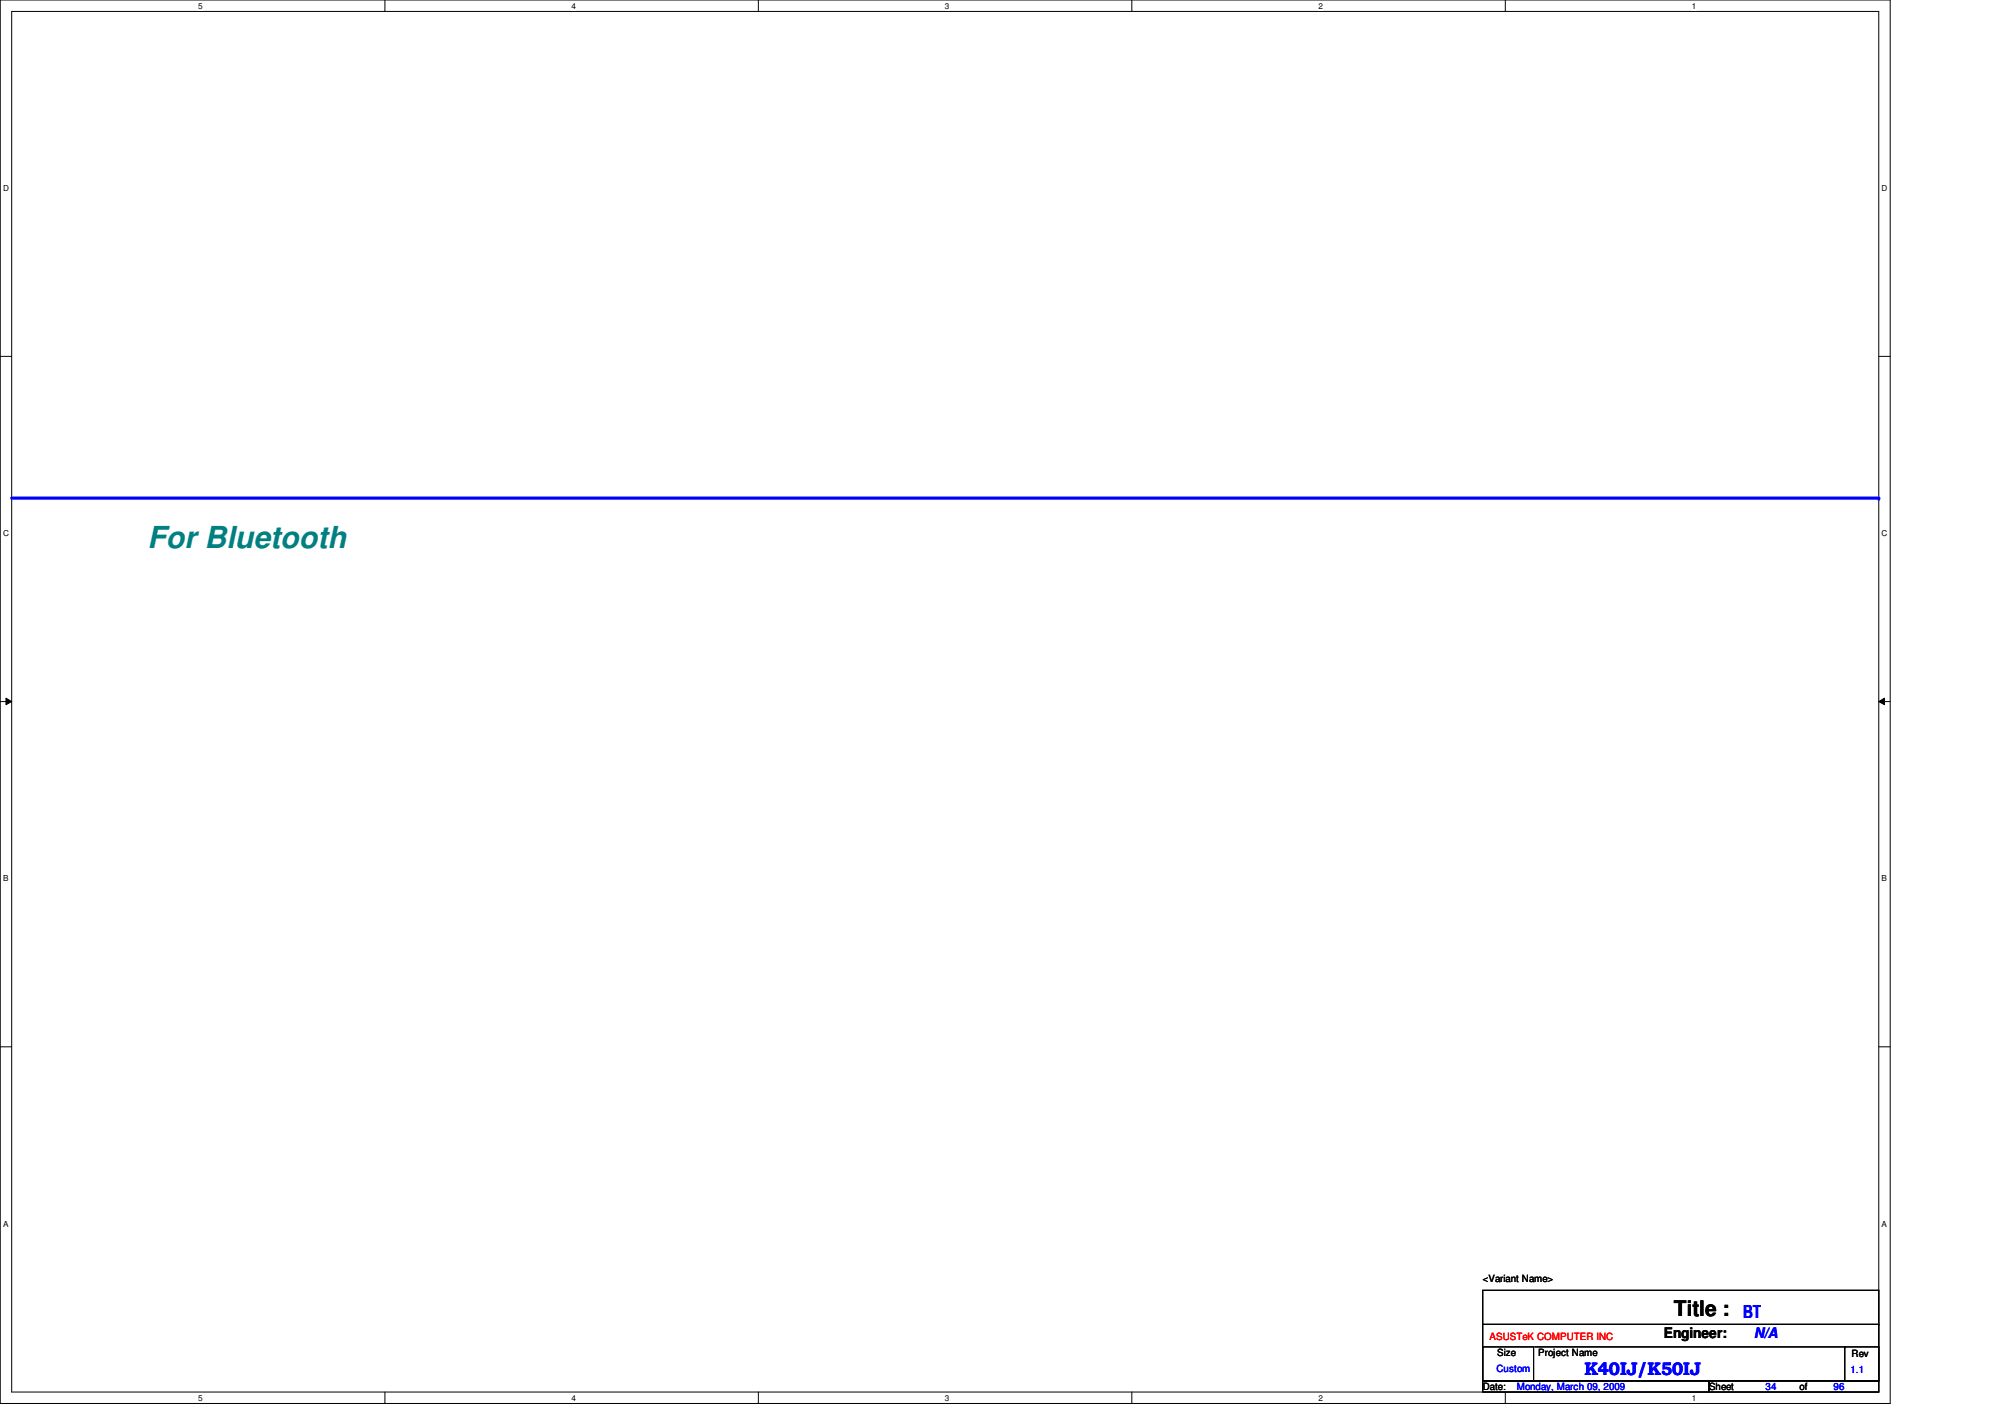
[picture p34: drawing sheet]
<svg xmlns="http://www.w3.org/2000/svg" width="297mm" height="210mm" viewBox="0 0 297 210" stroke-linecap="round" stroke-linejoin="round" font-family="sans-serif">
<defs><g id="words">
<text font-size="4.5" fill="#008080" x="21.8" y="81.2">For Bluetooth</text>
<text font-size="3.2" x="248" y="194.9">Title :</text>
<g font-size="2.7" fill="#00f">
<text x="258.2" y="195.3">BT</text>
<text x="234.7" y="203.7">K40IJ/K50IJ</text>
</g>
<text font-size="2.2" x="246.5" y="198.2">Engineer:</text>
<text font-size="2.2" fill="#00f" x="259.9" y="198.2">N/A</text>
<g font-size="1.5">
<text x="219.7" y="189.9">&lt;Variant Name&gt;</text>
<text x="221.8" y="200.9">Size</text>
<text x="227.9" y="200.9">Project Name</text>
<text x="274.3" y="201">Rev</text>
<text x="219.7" y="205.9">Date:</text>
<text x="253.2" y="205.9">Sheet</text>
<text x="266.6" y="205.9">of</text>
</g>
<text font-size="1.5" fill="#f00" x="220.7" y="198.5">ASUSTeK COMPUTER INC</text>
<g font-size="1.5" fill="#00f">
<text x="221.7" y="203.2">Custom</text>
<text x="274.1" y="203.4">1.1</text>
<text x="224.7" y="205.9">Monday, March 09, 2009</text>
<text x="261.6" y="205.9">34</text>
<text x="271.6" y="205.9">96</text>
</g>
<g font-size="1.2">
<text x="29.4" y="1.3">5</text>
<text x="84.7" y="1.3">4</text>
<text x="140" y="1.3">3</text>
<text x="195.3" y="1.3">2</text>
<text x="250.7" y="1.3">1</text>
<text x=".5" y="28.3">D</text>
<text x="278.8" y="28.3">D</text>
<text x=".5" y="79.4">C</text>
<text x="278.8" y="79.4">C</text>
<text x=".5" y="130.6">B</text>
<text x="278.8" y="130.6">B</text>
<text x=".5" y="181.7">A</text>
<text x="278.8" y="181.7">A</text>
<text x="29.4" y="207.5">5</text>
<text x="84.7" y="207.5">4</text>
<text x="140" y="207.5">3</text>
<text x="195.3" y="207.5">2</text>
<text x="250.7" y="207.5">1</text>
</g>
</g></defs>
<path d="M0 0h280v207.9h-280zM1.7 1.7h276.6v204.5h-276.6z" fill="none" stroke="#000" stroke-width=".15"/>
<g fill="#fff">
<path d="M29.4 .2h.6v1.3h-.6z"/>
<path d="M29.4 206.4h.6v1.3h-.6z"/>
</g>
<path d="M57 0v1.7M57 206.2v1.7" fill="none" stroke="#000" stroke-width=".15"/>
<g fill="#fff">
<path d="M84.7 .2h.6v1.3h-.6z"/>
<path d="M84.7 206.4h.6v1.3h-.6z"/>
</g>
<path d="M112.3 0v1.7M112.3 206.2v1.7" fill="none" stroke="#000" stroke-width=".15"/>
<g fill="#fff">
<path d="M140 .2h.6v1.3h-.6z"/>
<path d="M140 206.4h.6v1.3h-.6z"/>
</g>
<path d="M167.7 0v1.7M167.7 206.2v1.7" fill="none" stroke="#000" stroke-width=".15"/>
<g fill="#fff">
<path d="M195.3 .2h.7v1.3h-.7z"/>
<path d="M195.3 206.4h.7v1.3h-.7z"/>
</g>
<path d="M223 0v1.7M223 206.2v1.7" fill="none" stroke="#000" stroke-width=".15"/>
<g fill="#fff">
<path d="M250.7 .2h.6v1.3h-.6z"/>
<path d="M250.7 206.4h.6v1.3h-.6z"/>
<path d="M.5 27.2h.8v1.4h-.8z"/>
<path d="M278.8 27.2h.8v1.4h-.8z"/>
<path d="M.5 78.3h.8v1.4h-.8z"/>
<path d="M278.8 78.3h.8v1.4h-.8z"/>
</g>
<path d="M0 52.8h1.7M278.3 52.8h1.7" fill="none" stroke="#000" stroke-width=".15"/>
<g fill="#fff">
<path d="M.5 129.5h.7v1.3h-.7z"/>
<path d="M278.8 129.5h.7v1.3h-.7z"/>
</g>
<path d="M0 103.9h1.7M.9 103.4l.8 .5-.8 .5zM278.3 103.9l.9-.5v1zM278.3 103.9h1.7" fill="none" stroke="#000" stroke-width=".15"/>
<path d="M.9 103.4l.8 .5-.8 .5zM278.3 103.9l.9-.5v1z" fill="#000"/>
<g fill="#fff">
<path d="M.5 180.6h.7v1.3h-.7z"/>
<path d="M278.8 180.6h.7v1.3h-.7z"/>
</g>
<path d="M0 155.1h1.7M278.3 155.1h1.7M219.7 191.1h58.6v13.5h-58.6zM219.7 199.5h7.5v5.1h-7.5zM219.7 196.2h58.6M227.4 199.5h45.9M273.3 199.5h5v5.1h-5zM273.3 199.5h.1M278.3 196.2h.1M219.7 204.6h33.5v1.6h-33.5zM253.2 204.6h25.1v1.6h-25.1z" fill="none" stroke="#000" stroke-width=".15"/>
<path d="M1.7 73.8h276.6" fill="none" stroke="#00f" stroke-width=".47"/>
<circle cx="278.3" cy="73.8" r=".23" fill="#00f"/>
<use href="#words"/>
</svg>
